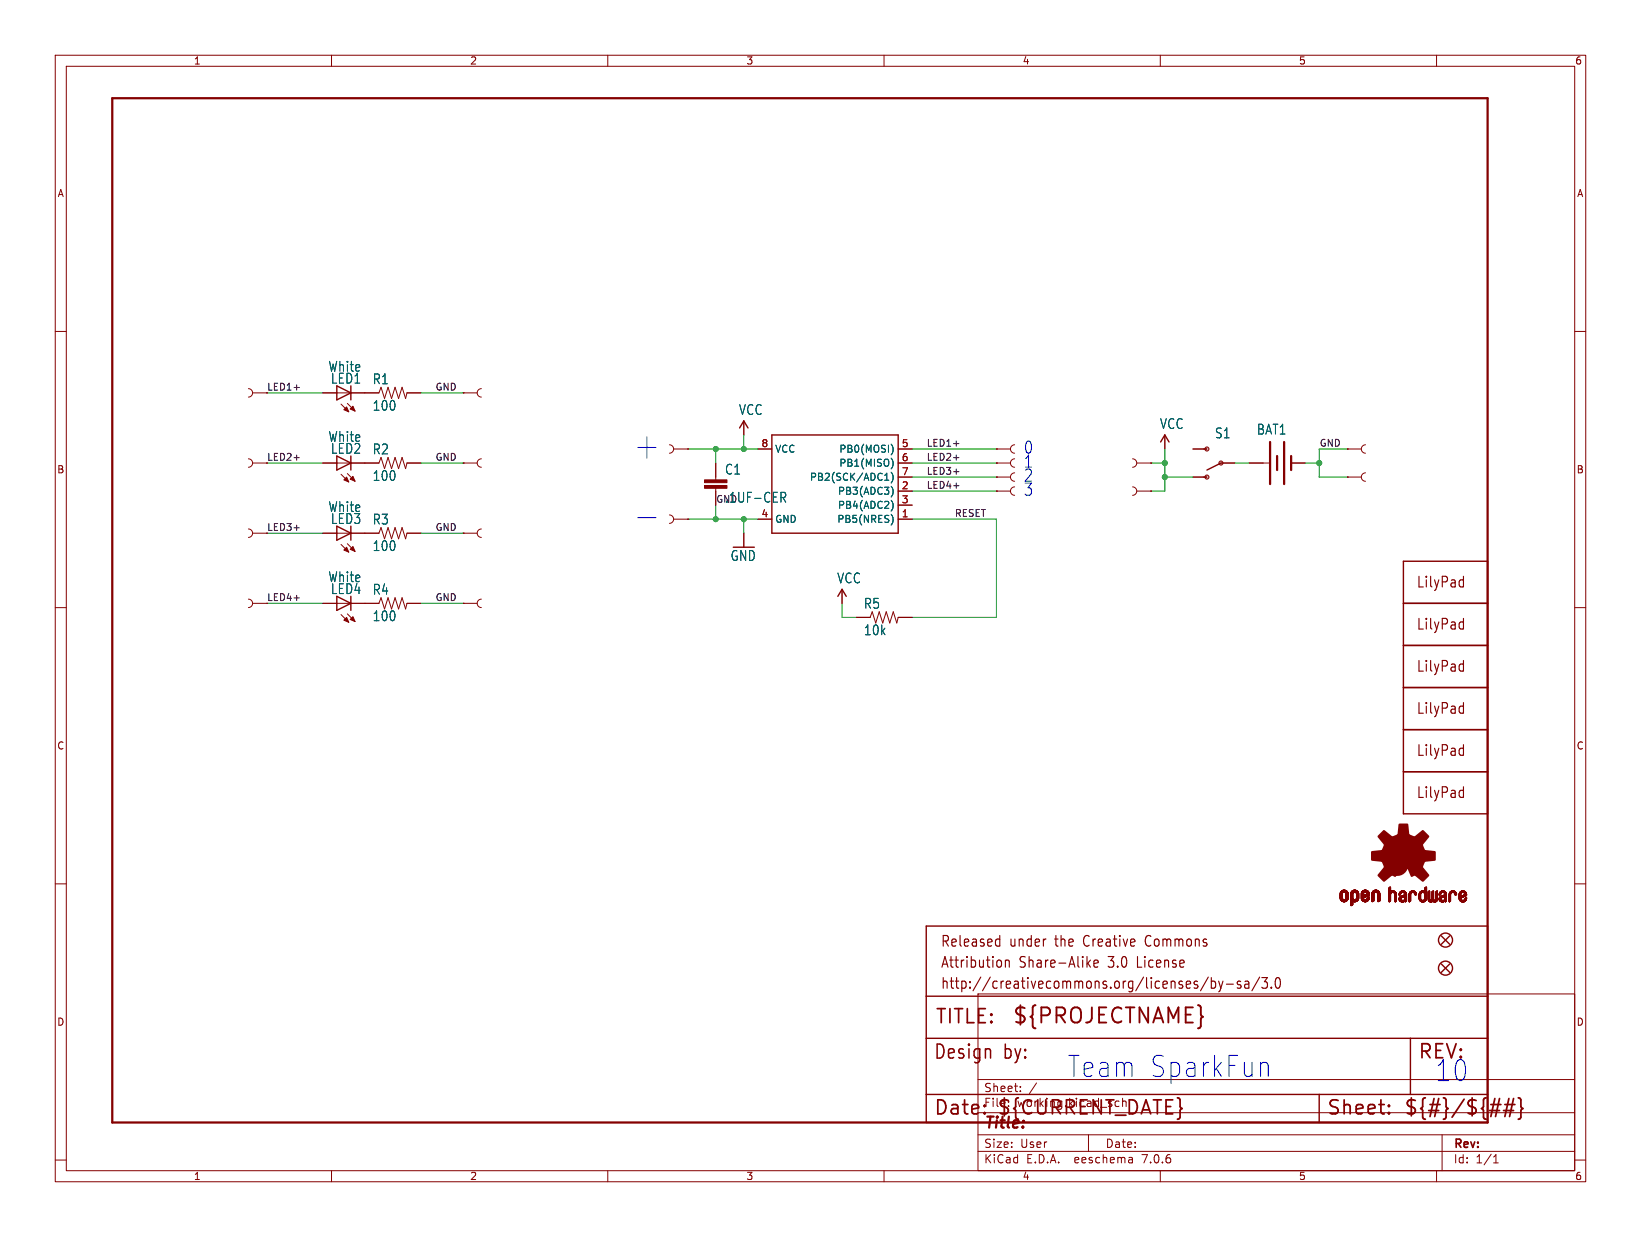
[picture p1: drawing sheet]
<svg xmlns="http://www.w3.org/2000/svg" width="297mm" height="224mm" viewBox="0 0 297 224" stroke-linecap="round" stroke-linejoin="round" font-family="sans-serif">
<defs><g id="words">
<text font-size="7.1" fill="#0000c2" x="114.3" y="83.6">+</text>
<g font-size="5.3" fill="#0000c2">
<text x="193" y="195.3">Team SparkFun</text>
<text x="259.6" y="196.1">10</text>
</g>
<text font-size="3.8" fill="#840000" x="183.1" y="185.7">${PROJECTNAME}</text>
<g font-size="3.5" fill="#840000">
<text x="169.2" y="185.7">TITLE:</text>
<text x="168.9" y="192.1">Design</text>
<text x="181.6" y="192.1">by:</text>
<text x="256.5" y="192.1">REV:</text>
<text x="168.9" y="202.2">Date:</text>
<text x="180.3" y="202.2">${CURRENT_DATE}</text>
<text x="240" y="202.2">Sheet:</text>
<text x="254" y="202.2">${#}/${##}</text>
</g>
<g font-size="3" fill="#0000c2">
<text x="185.2" y="82.3">0</text>
<text x="185.2" y="87.4">2</text>
<text x="185.2" y="84.8">1</text>
<text x="185.2" y="89.9">3</text>
</g>
<text font-size="2.8" fill="#840000" x="178" y="204.8">Title:</text>
<g font-size="2.7" fill="#840000">
<text x="256.3" y="106.6">LilyPad</text>
<text x="256.3" y="114.3">LilyPad</text>
<text x="256.3" y="121.9">LilyPad</text>
<text x="256.3" y="129.5">LilyPad</text>
<text x="256.3" y="137.1">LilyPad</text>
<text x="256.3" y="144.7">LilyPad</text>
<text x="170.2" y="171.7">Released</text>
<text x="182.7" y="171.7">under</text>
<text x="191.1" y="171.7">the</text>
<text x="196.5" y="171.7">Creative</text>
<text x="208" y="171.7">Commons</text>
<text x="170.2" y="175.5">Attribution</text>
<text x="170.2" y="179.3">http://creativecommons.org/licenses/by-sa/3.0</text>
<text x="184.5" y="175.5">Share-Alike</text>
<text x="200.8" y="175.5">3.0</text>
<text x="206.2" y="175.5">License</text>
</g>
<g font-size="2.5" fill="#006464">
<text x="59.3" y="67.5">White</text>
<text x="59.8" y="69.7">LED1</text>
<text x="67.4" y="69.8">R1</text>
<text x="67.4" y="74.6">100</text>
<text x="133.7" y="75.3">VCC</text>
<text x="209.9" y="77.9">VCC</text>
<text x="59.3" y="80.2">White</text>
<text x="59.8" y="82.4">LED2</text>
<text x="67.4" y="82.5">R2</text>
<text x="219.8" y="79.6">S1</text>
<text x="227.4" y="78.9">BAT1</text>
<text x="67.4" y="87.3">100</text>
<text x="131.1" y="86.1">C1</text>
<text x="59.3" y="92.9">White</text>
<text x="59.8" y="95.1">LED3</text>
<text x="67.4" y="95.2">R3</text>
<text x="131.1" y="91.2">.1UF-CER</text>
<text x="67.4" y="100">100</text>
<text x="132.1" y="101.7">GND</text>
<text x="59.3" y="105.6">White</text>
<text x="59.8" y="107.8">LED4</text>
<text x="67.4" y="107.9">R4</text>
<text x="151.4" y="105.8">VCC</text>
<text x="67.4" y="112.7">100</text>
<text x="156.3" y="110.4">R5</text>
<text x="156.3" y="115.2">10k</text>
</g>
<g font-size="2.1" fill="#840000">
<text x="178" y="197.9">Sheet:</text>
<text x="178" y="200.6">File:</text>
<text x="184.1" y="200.6">working.kicad_sch</text>
<text x="178" y="208">Size:</text>
<text x="184.7" y="208">User</text>
<text x="200" y="208">Date:</text>
<text x="263" y="208.2">Rev:</text>
<text x="178" y="210.8">KiCad</text>
<text x="185.7" y="210.8">E.D.A.</text>
<text x="194.6" y="210.8">eeschema</text>
<text x="207" y="210.8">7.0.6</text>
<text x="263" y="210.8">Id:</text>
<text x="267.1" y="210.8">1/1</text>
</g>
<g font-size="1.8" fill="#840000">
<text x="35" y="11.9">1</text>
<text x="85" y="11.9">2</text>
<text x="135" y="11.9">3</text>
<text x="185" y="11.9">4</text>
<text x="235" y="11.9">5</text>
<text x="285" y="11.9">6</text>
<text x="10.3" y="35.9">A</text>
<text x="285.3" y="35.9">A</text>
<text x="10.3" y="85.9">B</text>
<text x="285.3" y="85.9">B</text>
<text x="10.3" y="135.9">C</text>
<text x="285.3" y="135.9">C</text>
<text x="10.3" y="185.9">D</text>
<text x="285.3" y="185.9">D</text>
<text x="35" y="213.8">1</text>
<text x="85" y="213.8">2</text>
<text x="135" y="213.8">3</text>
<text x="185" y="213.8">4</text>
<text x="235" y="213.8">5</text>
<text x="285" y="213.8">6</text>
</g>
<g font-size="1.8" fill="#a90000">
<text x="137.7" y="81">8</text>
<text x="163.1" y="81">5</text>
<text x="163.1" y="83.6">6</text>
<text x="163.1" y="88.6">2</text>
<text x="163.1" y="86.1">7</text>
<text x="137.7" y="93.7">4</text>
<text x="163.1" y="93.7">1</text>
<text x="163.1" y="91.2">3</text>
</g>
<g font-size="1.8" fill="#006464">
<text x="140.2" y="82.1">VCC</text>
<text x="151.8" y="82.1">PB0(MOSI)</text>
<text x="146.5" y="87.2">PB2(SCK/ADC1)</text>
<text x="151.6" y="89.8">PB3(ADC3)</text>
<text x="151.8" y="84.7">PB1(MISO)</text>
<text x="140.2" y="94.8">GND</text>
<text x="151.4" y="94.8">PB5(NRES)</text>
<text x="151.6" y="92.3">PB4(ADC2)</text>
</g>
<g font-size="1.7" fill="#840000">
<text x="48.3" y="70.8">LED1+</text>
<text x="48.3" y="83.5">LED2+</text>
<text x="48.3" y="96.2">LED3+</text>
<text x="48.3" y="108.9">LED4+</text>
</g>
<g font-size="1.7" fill="#0f0f0f">
<text x="78.7" y="70.8">GND</text>
<text x="78.7" y="83.5">GND</text>
<text x="167.6" y="83.5">LED2+</text>
<text x="167.6" y="80.9">LED1+</text>
<text x="238.8" y="80.9">GND</text>
<text x="167.6" y="88.6">LED4+</text>
<text x="167.6" y="86">LED3+</text>
<text x="172.7" y="93.6">RESET</text>
<text x="78.7" y="96.2">GND</text>
<text x="78.7" y="108.9">GND</text>
</g>
<text font-size="1.7" fill="#006464" x="129.5" y="91.1">GND</text>
</g></defs>
<g fill="none" stroke="#840000" stroke-width=".18">
<path d="M10 10h277v203.9h-277zM12 12h273v199.9h-273zM60 10v2M110 10v2M160 10v2M210 10v2M260 10v2M10 60h2M285 60h2M45 70.4a.76 .76 0 0 1 .7 .7 .76 .76 0 0 1-.7 .8M45.7 71.1h2.6M58.4 71.1h10.2l.4-1 .6 2 .6-2 .7 2 .6-2 .6 2 .7-2 .6 2 .3-1h2.5"/>
<path d="M61.7 73.2l1.4 1.3M62.9 73l1.4 1.4M83.8 71.1h.1M83.8 71.1h2.6M87.1 70.4a.76 .76 0 0 0-.7 .7 .76 .76 0 0 0 .7 .8M134.6 76.2v2.5M210.8 78.7v2.6M45 95.8a.76 .76 0 0 1 .7 .7 .76 .76 0 0 1-.7 .8M45 83.1a.76 .76 0 0 1 .7 .7 .76 .76 0 0 1-.7 .8M45.7 83.8h2.6M45.7 96.5h2.6M58.4 83.8h10.2l.4-1 .6 2 .6-2 .7 2 .6-2 .6 2 .7-2 .6 2 .3-1h2.5"/>
<path d="M58.4 96.5h10.2l.4-1 .6 2 .6-2 .7 2 .6-2 .6 2 .7-2 .6 2 .3-1h2.5M61.7 98.6l1.4 1.3M61.7 85.9l1.4 1.3M62.9 98.4l1.4 1.4M62.9 85.7l1.4 1.4M83.8 83.8h.1M83.8 96.5h.1M83.8 83.8h2.6M83.8 96.5h2.6M87.1 83.1a.76 .76 0 0 0-.7 .7 .76 .76 0 0 0 .7 .8M87.1 95.8a.76 .76 0 0 0-.7 .7 .76 .76 0 0 0 .7 .8M121.2 80.5a.76 .76 0 0 1 .7 .8 .76 .76 0 0 1-.7 .7"/>
<path d="M121.2 93.2a.76 .76 0 0 1 .7 .8 .76 .76 0 0 1-.7 .7M121.9 81.3h2.6M121.9 94h2.6M124.5 81.3h.1M124.5 94h.1M129.5 83.8v3.1M129.5 88.4v3M134.6 96.5v2.6M137.2 81.3h2.5M137.2 94h2.5M162.6 81.3h2.5M162.6 86.4h2.5"/>
<path d="M162.6 83.8h2.5M162.6 88.9h2.5M162.6 94h2.5M162.6 91.4h2.5M180.3 83.8h.1M180.3 81.3h.1M180.3 86.4h.1M180.3 88.9h.1M180.3 81.3h2.6M180.3 86.4h2.6M180.3 83.8h2.6M180.3 88.9h2.6"/>
<path d="M183.6 83.1a.76 .76 0 0 0-.7 .7 .76 .76 0 0 0 .7 .8M183.6 80.5a.76 .76 0 0 0-.7 .8 .76 .76 0 0 0 .7 .7M183.6 85.6a.76 .76 0 0 0-.7 .8 .76 .76 0 0 0 .7 .7M183.6 88.1a.76 .76 0 0 0-.7 .8 .76 .76 0 0 0 .7 .8M205 83.1a.76 .76 0 0 1 .7 .7 .76 .76 0 0 1-.7 .8M205 88.1a.76 .76 0 0 1 .7 .8 .76 .76 0 0 1-.7 .8M205.7 83.8h2.6M205.7 88.9h2.6M208.3 83.8h.1M208.3 88.9h.1M215.9 81.3h2.5M215.9 86.4h2.5"/>
<path d="M221 83.8h2.5M226.1 83.8h3.5M233.7 83.8h2.5M243.8 86.4h.1M243.8 81.3h.1M243.8 81.3h2.6M243.8 86.4h2.6M247.1 85.6a.76 .76 0 0 0-.7 .8 .76 .76 0 0 0 .7 .7M247.1 80.5a.76 .76 0 0 0-.7 .8 .76 .76 0 0 0 .7 .7M10 110h2M45 108.5a.76 .76 0 0 1 .7 .7 .76 .76 0 0 1-.7 .8M45.7 109.2h2.6"/>
<path d="M58.4 109.2h10.2l.4-1 .6 2 .6-2 .7 2 .6-2 .6 2 .7-2 .6 2 .3-1h2.5M61.7 111.3l1.4 1.3M62.9 111.1l1.4 1.4M83.8 109.2h.1M83.8 109.2h2.6M87.1 108.5a.76 .76 0 0 0-.7 .7 .76 .76 0 0 0 .7 .8M152.4 106.7v2.5M154.9 111.8h2.6l.4-1.1 .6 2.1 .6-2.1 .7 2.1 .6-2.1 .6 2.1 .7-2.1 .6 2.1 .3-1h2.5M285 110h2M10 160h2M285 160h2M177 179.9h108v32h-108z"/>
<path d="M177 195.4h108M184.7 197.5v.1M184.7 196.7v.1M187.6 196l-1.3 2M10 210h2M60 211.9v2M110 211.9v2M160 211.9v2M177 208.4h108M177 205.4h108M177 201.4h108M197 205.4v3"/>
<path d="M204.9 209.6l.1 .9M205 210.4l-.2 .1M205 209.9h-.2M210 211.9v2M260 211.9v2M261 205.4v6.5M270.3 210.5h.9M270.3 209.4l.4-.4v1.5M285 210h2"/>
</g>
<g fill="none" stroke="#840000" stroke-width=".25">
<path d="M61 69.9l2.5 1.2-2.5 1.3zM63.5 69.9v2.5M133.9 77.5l.7-1.3 .8 1.3M139.7 78.7h22.9v17.8h-22.9zM61 82.6l2.5 1.2-2.5 1.3zM61 95.3l2.5 1.2-2.5 1.3zM63.5 82.6v2.5M63.5 95.3v2.5M210.1 80l.7-1.3 .8 1.3M221 83.8l-2.6 1.3M61 108l2.5 1.2-2.5 1.3zM63.5 108v2.5"/>
<path d="M151.6 108l.8-1.3 .8 1.3M254 109.2h15.2M254 101.6h15.2v45.7h-15.2zM254 116.8h15.2M254 124.5h15.2M254 139.7h15.2M254 132.1h15.2M167.6 167.6h101.6v35.6h-101.6zM260.9 174.5l1.5 1.5M260.9 169.4l1.5 1.5M262.4 174.5l-1.5 1.5M262.4 169.4l-1.5 1.5"/>
<path d="M167.6 198.1h101.6M167.6 180.3h101.6M167.6 188h101.6M238.8 198.1v5.1M255.3 188v10.1"/>
<circle cx="261.6" cy="170.2" r="1.27"/>
<circle cx="261.6" cy="175.3" r="1.27"/>
</g>
<g fill="none" stroke="#840000" stroke-width=".2">
<circle cx="218.4" cy="86.4" r=".36"/>
<circle cx="218.4" cy="81.3" r=".36"/>
<circle cx="221" cy="83.8" r=".36"/>
</g>
<g fill="#840000" stroke="#840000" stroke-width=".18">
<path d="M62.2 74.2l.5-.5 .4 .8z"/>
<path d="M63.4 74l.5-.5 .4 .9z"/>
<path d="M62.7 111.8l.4 .8-.9-.3z"/>
<path d="M63.4 112.1l.5-.5 .4 .9z"/>
<path d="M242.5 162.6h.4z"/>
<path d="M242.5 162.5l.4 .1z"/>
<path d="M242.5 162.5h.4z"/>
<path d="M242.5 162.4l.4 .1z"/>
<path d="M242.5 162.4h.4z"/>
<path d="M242.5 162.3l.4 .1z"/>
<path d="M242.5 162.3h.4z"/>
<path d="M242.5 162.2l.4 .1z"/>
<path d="M242.5 162.2h.4z"/>
<path d="M242.5 162.1l.4 .1z"/>
<path d="M242.5 162.1h.4z"/>
<path d="M242.5 162l.4 .1z"/>
<path d="M242.5 162h.4z"/>
<path d="M242.5 161.9l.4 .1z"/>
<path d="M242.5 161.9h.4z"/>
<path d="M242.5 161.8l.4 .1z"/>
<path d="M242.5 161.8h.4z"/>
<path d="M242.6 162.6h.4z"/>
<path d="M242.6 162.6h.3z"/>
<path d="M242.6 161.8h.3z"/>
<path d="M242.6 161.7l.3 .1z"/>
<path d="M242.6 161.7h.4z"/>
<path d="M242.6 162.7h.4z"/>
<path d="M242.6 162.6l.4 .1z"/>
<path d="M242.6 161.6l.4 .1z"/>
<path d="M242.6 162.8h.5z"/>
<path d="M242.6 162.8h.4z"/>
<path d="M242.6 162.7l.4 .1z"/>
<path d="M242.6 161.6h.4z"/>
<path d="M242.6 161.6h.5z"/>
<path d="M242.6 161.5l.5 .1z"/>
<path d="M242.6 162.8l.6 .1z"/>
<path d="M242.6 161.5h.5z"/>
<path d="M242.6 161.5h.6z"/>
<path d="M242.6 162.9h1.3z"/>
<path d="M242.6 162.9h.6z"/>
<path d="M242.6 161.5h1.3z"/>
<path d="M242.7 162.9h1.2z"/>
<path d="M242.7 161.5h1.2z"/>
<path d="M242.7 161.4l1.2 .1z"/>
<path d="M242.7 162.9l1.2 .1z"/>
<path d="M242.7 161.4h1.2z"/>
<path d="M242.7 163h1.2z"/>
<path d="M242.7 161.4h1.1z"/>
<path d="M242.7 163h1.1z"/>
<path d="M242.7 161.3l1.1 .1z"/>
<path d="M242.8 163l1 .1z"/>
<path d="M242.8 161.3h1z"/>
<path d="M242.8 163.1h1z"/>
<path d="M242.8 163.1h.9z"/>
<path d="M242.8 161.3h.9z"/>
<path d="M242.9 161.2l.8 .1z"/>
<path d="M242.9 163.1h.8z"/>
<path d="M242.9 161.2h.8z"/>
<path d="M242.9 163.1l.8 .1z"/>
<path d="M242.9 163.2h.7z"/>
<path d="M242.9 161.2h.7z"/>
<path d="M243 163.2h.6z"/>
<path d="M243 161.2h.6z"/>
<path d="M243 163.2h.5z"/>
<path d="M243 161.2h.5z"/>
<path d="M243.1 163.2h.4z"/>
<path d="M243.1 161.1l.4 .1z"/>
<path d="M243.1 163.2h.3z"/>
<path d="M243.1 161.1h.3z"/>
<path d="M243.1 163.2l.3 .1z"/>
<path d="M243.2 163.3h.2z"/>
<path d="M243.2 161.1h.2z"/>
<path d="M243.3 161.5h.6z"/>
<path d="M243.4 162.9h.5z"/>
<path d="M243.4 161.5h.5z"/>
<path d="M243.4 162.8l.5 .1z"/>
<path d="M243.4 162.8h.5z"/>
<path d="M243.4 161.5l.5 .1z"/>
<path d="M243.4 161.6h.5z"/>
<path d="M243.5 162.8h.5z"/>
<path d="M243.5 161.6h.4z"/>
<path d="M243.5 161.6h.5z"/>
<path d="M243.5 162.7l.5 .1z"/>
<path d="M243.5 162.7h.5z"/>
<path d="M243.5 161.6l.5 .1z"/>
<path d="M243.5 161.7h.5z"/>
<path d="M243.6 162.7h.4z"/>
<path d="M243.6 161.7h.4z"/>
<path d="M243.6 162.6l.4 .1z"/>
<path d="M243.6 162.6h.4z"/>
<path d="M243.6 161.8h.4z"/>
<path d="M243.6 161.7l.4 .1z"/>
<path d="M243.6 162.5l.4 .1z"/>
<path d="M243.6 162.5h.4z"/>
<path d="M243.6 162.4l.4 .1z"/>
<path d="M243.6 162.4h.4z"/>
<path d="M243.6 162.3l.4 .1z"/>
<path d="M243.6 162.3h.4z"/>
<path d="M243.6 162.2l.4 .1z"/>
<path d="M243.6 162.2h.4z"/>
<path d="M243.6 162.1l.4 .1z"/>
<path d="M243.6 162.1h.4z"/>
<path d="M243.6 162l.4 .1z"/>
<path d="M243.6 162h.4z"/>
<path d="M243.6 161.9l.4 .1z"/>
<path d="M243.6 161.9h.4z"/>
<path d="M243.6 161.8l.4 .1z"/>
<path d="M244.5 163.9h.2z"/>
<path d="M244.5 163.9h.3z"/>
<path d="M244.5 163.8l.3 .1z"/>
<path d="M244.5 163.8h.3z"/>
<path d="M244.5 163.7l.3 .1z"/>
<path d="M244.5 163.7h.3z"/>
<path d="M244.5 163.6l.3 .1z"/>
<path d="M244.5 163.6h.3z"/>
<path d="M244.5 163.5l.3 .1z"/>
<path d="M244.5 163.5h.3z"/>
<path d="M244.5 163.4l.3 .1z"/>
<path d="M244.5 163.4h.3z"/>
<path d="M244.5 163.3l.3 .1z"/>
<path d="M244.5 163.3h.3z"/>
<path d="M244.5 163.2l.3 .1z"/>
<path d="M244.5 163.2h.3z"/>
<path d="M244.5 163.2h.4z"/>
<path d="M244.5 163.2h1z"/>
<path d="M244.5 163.2h1.1z"/>
<path d="M244.5 163.1l1.1 .1z"/>
<path d="M244.5 163.1h1.1z"/>
<path d="M244.5 163.1h1.2z"/>
<path d="M244.5 163l1.2 .1z"/>
<path d="M244.5 163h1.2z"/>
<path d="M244.5 163h1.3z"/>
<path d="M244.5 162.9l1.3 .1z"/>
<path d="M244.5 162.9h1.3z"/>
<path d="M244.5 162.9h.6z"/>
<path d="M244.5 162.8l.6 .1z"/>
<path d="M244.5 162.8h.6z"/>
<path d="M244.5 162.8h.5z"/>
<path d="M244.5 162.8h.4z"/>
<path d="M244.5 162.7l.4 .1z"/>
<path d="M244.5 162.7h.4z"/>
<path d="M244.5 162.6l.4 .1z"/>
<path d="M244.5 162.6h.3z"/>
<path d="M244.5 162.5l.3 .1z"/>
<path d="M244.5 162.5h.3z"/>
<path d="M244.5 162.4l.3 .1z"/>
<path d="M244.5 162.4h.3z"/>
<path d="M244.5 162.3l.3 .1z"/>
<path d="M244.5 162.3h.3z"/>
<path d="M244.5 162.2l.3 .1z"/>
<path d="M244.5 162.2h.3z"/>
<path d="M244.5 162.1l.3 .1z"/>
<path d="M244.5 162.1h.3z"/>
<path d="M244.5 162l.3 .1z"/>
<path d="M244.5 162h.3z"/>
<path d="M244.5 161.9l.3 .1z"/>
<path d="M244.5 161.9h.3z"/>
<path d="M244.5 161.8l.3 .1z"/>
<path d="M244.5 161.8h.3z"/>
<path d="M244.5 161.7l.3 .1z"/>
<path d="M244.5 161.7h.4z"/>
<path d="M244.5 163.9h.1z"/>
<path d="M244.5 161.6l.4 .1z"/>
<path d="M244.5 163.9l.1 .1z"/>
<path d="M244.5 161.6h.4z"/>
<path d="M244.5 161.6h.5z"/>
<path d="M244.5 161.5l.5 .1z"/>
<path d="M244.5 161.5h.6z"/>
<path d="M244.5 161.5h1.3z"/>
<path d="M244.6 161.5h1.2z"/>
<path d="M244.6 161.4l1.2 .1z"/>
<path d="M244.6 161.4h1.2z"/>
<path d="M244.6 161.4h1.1z"/>
<path d="M244.6 161.3l1.1 .1z"/>
<path d="M244.7 161.3h1z"/>
<path d="M244.7 161.3h.9z"/>
<path d="M244.8 161.3h.8z"/>
<path d="M244.8 161.2l.8 .1z"/>
<path d="M244.8 161.2h.8z"/>
<path d="M244.8 161.2h.7z"/>
<path d="M244.9 161.2h.6z"/>
<path d="M244.9 163.2h.5z"/>
<path d="M244.9 161.2h.5z"/>
<path d="M245 163.2h.4z"/>
<path d="M245 161.2h.4z"/>
<path d="M245 161.1l.4 .1z"/>
<path d="M245 161.1h.3z"/>
<path d="M245.1 163.2l.2 .1z"/>
<path d="M245.1 161.1h.2z"/>
<path d="M245.1 163.3h.2z"/>
<path d="M245.2 161.5h.6z"/>
<path d="M245.3 162.9h.5z"/>
<path d="M245.3 162.8l.6 .1z"/>
<path d="M245.3 161.5h.6z"/>
<path d="M245.3 162.8h.6z"/>
<path d="M245.3 161.5l.6 .1z"/>
<path d="M245.3 161.6h.6z"/>
<path d="M245.4 162.8h.5z"/>
<path d="M245.4 161.6h.5z"/>
<path d="M245.4 162.7l.5 .1z"/>
<path d="M245.4 162.7h.5z"/>
<path d="M245.4 161.6l.5 .1z"/>
<path d="M245.5 162.7h.4z"/>
<path d="M245.5 161.7h.4z"/>
<path d="M245.5 162.6l.4 .1z"/>
<path d="M245.5 162.6h.4z"/>
<path d="M245.5 161.7l.4 .1z"/>
<path d="M245.5 161.8h.4z"/>
<path d="M245.5 162.5l.4 .1z"/>
<path d="M245.5 162.5h.4z"/>
<path d="M245.5 162.4l.4 .1z"/>
<path d="M245.5 162.4h.4z"/>
<path d="M245.5 162.3l.4 .1z"/>
<path d="M245.5 162.3h.4z"/>
<path d="M245.5 162.2l.4 .1z"/>
<path d="M245.5 162.2h.4z"/>
<path d="M245.5 162.1l.4 .1z"/>
<path d="M245.5 162.1h.4z"/>
<path d="M245.5 162l.4 .1z"/>
<path d="M245.5 162h.4z"/>
<path d="M245.5 161.9l.4 .1z"/>
<path d="M245.5 161.9h.4z"/>
<path d="M245.5 161.8l.4 .1z"/>
<path d="M246.4 162.7h.4z"/>
<path d="M246.4 162.6l.4 .1z"/>
<path d="M246.4 162.6h.4z"/>
<path d="M246.4 162.5l.4 .1z"/>
<path d="M246.4 162.5h.4z"/>
<path d="M246.4 162.5h.5z"/>
<path d="M246.4 162.4l.6 .1z"/>
<path d="M246.4 162.4h.6z"/>
<path d="M246.4 162.4h.7z"/>
<path d="M246.4 162.3l.8 .1z"/>
<path d="M246.4 162.3h.8z"/>
<path d="M246.4 162.3h.9z"/>
<path d="M246.4 162.3h1z"/>
<path d="M246.4 162.2l1 .1z"/>
<path d="M246.4 162.2h1z"/>
<path d="M246.4 162.2h1.1z"/>
<path d="M246.4 162.2h1.2z"/>
<path d="M246.4 162.1l1.2 .1z"/>
<path d="M246.4 162.1h1.2z"/>
<path d="M246.4 162.1h1.3z"/>
<path d="M246.4 162.1h1.4z"/>
<path d="M246.4 162.1h.4z"/>
<path d="M246.4 162l.4 .1z"/>
<path d="M246.4 162h.3z"/>
<path d="M246.4 161.9l.3 .1z"/>
<path d="M246.4 161.9h.3z"/>
<path d="M246.4 161.8l.3 .1z"/>
<path d="M246.4 161.8h.4z"/>
<path d="M246.4 161.7l.4 .1z"/>
<path d="M246.4 161.7h.4z"/>
<path d="M246.4 162.8h.5z"/>
<path d="M246.4 162.7l.4 .1z"/>
<path d="M246.4 161.6l.4 .1z"/>
<path d="M246.4 161.6h.4z"/>
<path d="M246.4 161.6h.5z"/>
<path d="M246.4 162.8h.6z"/>
<path d="M246.4 162.8l.6 .1z"/>
<path d="M246.4 161.5l.6 .1z"/>
<path d="M246.4 161.5h.6z"/>
<path d="M246.4 162.9h1.3z"/>
<path d="M246.4 162.9h.6z"/>
<path d="M246.5 162.9h1.2z"/>
<path d="M246.5 161.5h1.2z"/>
<path d="M246.5 161.4l1.2 .1z"/>
<path d="M246.5 161.4h1.2z"/>
<path d="M246.5 162.9l1.2 .1z"/>
<path d="M246.5 163h1.2z"/>
<path d="M246.5 163h1.1z"/>
<path d="M246.6 163h1z"/>
<path d="M246.6 161.4h1z"/>
<path d="M246.6 161.3l1 .1z"/>
<path d="M246.6 163l1 .1z"/>
<path d="M246.6 161.3h1z"/>
<path d="M246.6 163.1h1z"/>
<path d="M246.6 163.1h.9z"/>
<path d="M246.7 161.3h.9z"/>
<path d="M246.7 163.1h.8z"/>
<path d="M246.7 161.3h.8z"/>
<path d="M246.7 161.2l.8 .1z"/>
<path d="M246.7 163.1l.8 .1z"/>
<path d="M246.7 161.2h.8z"/>
<path d="M246.7 163.2h.8z"/>
<path d="M246.7 161.2h.7z"/>
<path d="M246.8 163.2h.6z"/>
<path d="M246.8 161.2h.6z"/>
<path d="M246.8 162.1h1z"/>
<path d="M246.9 162l.9 .1z"/>
<path d="M246.9 161.2h.4z"/>
<path d="M246.9 163.2h.4z"/>
<path d="M246.9 162h.9z"/>
<path d="M246.9 161.1l.4 .1z"/>
<path d="M246.9 163.2h.3z"/>
<path d="M247 163.2l.2 .1z"/>
<path d="M247 162h.8z"/>
<path d="M247 161.1h.2z"/>
<path d="M247 163.3h.2z"/>
<path d="M247.1 162h.7z"/>
<path d="M247.1 161.9l.7 .1z"/>
<path d="M247.2 161.9h.6z"/>
<path d="M247.2 161.5h.5z"/>
<path d="M247.2 162.9h.5z"/>
<path d="M247.2 161.5h.6z"/>
<path d="M247.2 162.8l.5 .1z"/>
<path d="M247.2 162.8h.5z"/>
<path d="M247.2 161.5l.6 .1z"/>
<path d="M247.2 161.6h.6z"/>
<path d="M247.3 162.8h.5z"/>
<path d="M247.3 161.9h.5z"/>
<path d="M247.3 161.6h.5z"/>
<path d="M247.3 161.6l.5 .1z"/>
<path d="M247.4 162.7l.4 .1z"/>
<path d="M247.4 161.7h.4z"/>
<path d="M247.4 162.7h.4z"/>
<path d="M247.4 161.8l.4 .1z"/>
<path d="M247.4 161.8h.4z"/>
<path d="M247.4 161.7l.4 .1z"/>
<path d="M247.4 162.6l.4 .1z"/>
<path d="M247.4 162.6h.4z"/>
<path d="M247.5 162.6h.3z"/>
<path d="M247.5 162.5l.3 .1z"/>
<path d="M247.5 162.5h.3z"/>
<path d="M247.5 162.4l.3 .1z"/>
<path d="M247.5 162.4h.3z"/>
<path d="M247.6 162.4h.2z"/>
<path d="M247.7 162.4h.1z"/>
<path d="M248.3 163.2h.2z"/>
<path d="M248.3 163.2h.3z"/>
<path d="M248.3 163.1l.3 .1z"/>
<path d="M248.3 163.1h.3z"/>
<path d="M248.3 163.1h.4z"/>
<path d="M248.3 163l.4 .1z"/>
<path d="M248.3 163h.4z"/>
<path d="M248.3 162.9l.4 .1z"/>
<path d="M248.3 162.9h.4z"/>
<path d="M248.3 162.8l.4 .1z"/>
<path d="M248.3 162.8h.4z"/>
<path d="M248.3 162.7l.4 .1z"/>
<path d="M248.3 162.7h.4z"/>
<path d="M248.3 162.6l.4 .1z"/>
<path d="M248.3 162.6h.4z"/>
<path d="M248.3 162.5l.4 .1z"/>
<path d="M248.3 162.5h.4z"/>
<path d="M248.3 162.4l.4 .1z"/>
<path d="M248.3 162.4h.4z"/>
<path d="M248.3 162.3l.4 .1z"/>
<path d="M248.3 162.3h.4z"/>
<path d="M248.3 162.2l.4 .1z"/>
<path d="M248.3 162.2h.4z"/>
<path d="M248.3 162.1l.4 .1z"/>
<path d="M248.3 162.1h.4z"/>
<path d="M248.3 162l.4 .1z"/>
<path d="M248.3 162h.4z"/>
<path d="M248.3 161.9l.4 .1z"/>
<path d="M248.3 161.9h.4z"/>
<path d="M248.3 161.8l.4 .1z"/>
<path d="M248.3 161.8h.4z"/>
<path d="M248.3 161.7l.4 .1z"/>
<path d="M248.3 161.7h.4z"/>
<path d="M248.3 163.2h.1z"/>
<path d="M248.3 161.6l.4 .1z"/>
<path d="M248.3 161.6h.4z"/>
<path d="M248.3 161.6h.5z"/>
<path d="M248.3 161.6h.6z"/>
<path d="M248.3 161.5l.6 .1z"/>
<path d="M248.3 161.5h.6z"/>
<path d="M248.4 161.5h.6z"/>
<path d="M248.4 161.5h1.3z"/>
<path d="M248.4 161.5h1.2z"/>
<path d="M248.4 161.4l1.2 .1z"/>
<path d="M248.4 161.4h1.2z"/>
<path d="M248.5 161.4h1.1z"/>
<path d="M248.5 161.3l1 .1z"/>
<path d="M248.5 161.3h1z"/>
<path d="M248.6 161.3h.8z"/>
<path d="M248.6 161.2l.8 .1z"/>
<path d="M248.6 161.2h.8z"/>
<path d="M248.7 161.2h.6z"/>
<path d="M248.8 161.2h.4z"/>
<path d="M248.8 161.1l.4 .1z"/>
<path d="M248.9 161.1h.3z"/>
<path d="M248.9 161.1h.2z"/>
<path d="M249.1 161.5h.6z"/>
<path d="M249.2 161.5l.5 .1z"/>
<path d="M249.2 161.6h.5z"/>
<path d="M249.3 161.6h.4z"/>
<path d="M249.3 161.6l.4 .1z"/>
<path d="M249.3 161.7h.4z"/>
<path d="M249.3 161.7l.4 .1z"/>
<path d="M249.3 163.2h.3z"/>
<path d="M249.3 163.1l.4 .1z"/>
<path d="M249.3 163.1h.4z"/>
<path d="M249.3 163.1h.5z"/>
<path d="M249.3 163l.5 .1z"/>
<path d="M249.3 163h.5z"/>
<path d="M249.3 162.9l.5 .1z"/>
<path d="M249.3 162.9h.5z"/>
<path d="M249.3 162.8l.5 .1z"/>
<path d="M249.3 162.8h.5z"/>
<path d="M249.3 162.7l.5 .1z"/>
<path d="M249.3 162.7h.5z"/>
<path d="M249.3 162.6l.5 .1z"/>
<path d="M249.3 162.6h.5z"/>
<path d="M249.3 162.5l.5 .1z"/>
<path d="M249.3 162.5h.5z"/>
<path d="M249.3 162.4l.5 .1z"/>
<path d="M249.3 162.4h.5z"/>
<path d="M249.3 162.3l.5 .1z"/>
<path d="M249.3 162.3h.5z"/>
<path d="M249.3 162.2l.5 .1z"/>
<path d="M249.3 162.2h.5z"/>
<path d="M249.3 162.1l.5 .1z"/>
<path d="M249.3 162.1h.5z"/>
<path d="M249.3 162l.5 .1z"/>
<path d="M249.3 162h.5z"/>
<path d="M249.3 161.9l.5 .1z"/>
<path d="M249.3 161.9h.5z"/>
<path d="M249.3 161.8l.5 .1z"/>
<path d="M249.3 161.8h.5z"/>
<path d="M249.3 161.8h.4z"/>
<path d="M249.4 163.2h.2z"/>
<path d="M249.4 163.2h.1z"/>
<path d="M251.4 163.2h.1z"/>
<path d="M251.4 163.2h.2z"/>
<path d="M251.4 160.8h.3z"/>
<path d="M251.4 163.2h.3z"/>
<path d="M251.4 163.1l.3 .1z"/>
<path d="M251.4 163.1h.3z"/>
<path d="M251.4 163l.3 .1z"/>
<path d="M251.4 163h.3z"/>
<path d="M251.4 162.9l.3 .1z"/>
<path d="M251.4 162.9h.3z"/>
<path d="M251.4 162.8l.3 .1z"/>
<path d="M251.4 162.8h.3z"/>
<path d="M251.4 162.7l.3 .1z"/>
<path d="M251.4 162.7h.3z"/>
<path d="M251.4 162.6l.3 .1z"/>
<path d="M251.4 162.6h.3z"/>
<path d="M251.4 162.5l.3 .1z"/>
<path d="M251.4 162.5h.3z"/>
<path d="M251.4 162.4l.3 .1z"/>
<path d="M251.4 162.4h.3z"/>
<path d="M251.4 162.3l.3 .1z"/>
<path d="M251.4 162.3h.3z"/>
<path d="M251.4 162.2l.3 .1z"/>
<path d="M251.4 162.2h.3z"/>
<path d="M251.4 162.1l.3 .1z"/>
<path d="M251.4 162.1h.3z"/>
<path d="M251.4 162l.3 .1z"/>
<path d="M251.4 162h.3z"/>
<path d="M251.4 161.9l.3 .1z"/>
<path d="M251.4 161.9h.3z"/>
<path d="M251.4 161.8l.3 .1z"/>
<path d="M251.4 161.8h.3z"/>
<path d="M251.4 161.7l.3 .1z"/>
<path d="M251.4 161.7h.3z"/>
<path d="M251.4 161.7h.4z"/>
<path d="M251.4 161.6l.4 .1z"/>
<path d="M251.4 161.6h.4z"/>
<path d="M251.4 161.6h.5z"/>
<path d="M251.4 161.6h.6z"/>
<path d="M251.4 161.5l.6 .1z"/>
<path d="M251.4 161.5h1.2z"/>
<path d="M251.4 161.4l1.2 .1z"/>
<path d="M251.4 161.4h1.1z"/>
<path d="M251.4 161.4h1z"/>
<path d="M251.4 161.3l1 .1z"/>
<path d="M251.4 161.3h1z"/>
<path d="M251.4 161.3h.3z"/>
<path d="M251.4 161.2l.3 .1z"/>
<path d="M251.4 161.2h.3z"/>
<path d="M251.4 161.1l.3 .1z"/>
<path d="M251.4 161.1h.3z"/>
<path d="M251.4 161l.3 .1z"/>
<path d="M251.4 161h.3z"/>
<path d="M251.4 160.9l.3 .1z"/>
<path d="M251.4 160.9h.3z"/>
<path d="M251.4 160.8l.3 .1z"/>
<path d="M251.4 160.7l.3 .1z"/>
<path d="M251.4 160.7h.3z"/>
<path d="M251.5 160.6l.2 .1z"/>
<path d="M251.5 160.6h.2z"/>
<path d="M251.8 161.3h.6z"/>
<path d="M251.8 161.3h.5z"/>
<path d="M251.9 161.3h.4z"/>
<path d="M252.1 161.5l.5 .1z"/>
<path d="M252.2 161.6h.4z"/>
<path d="M252.3 161.6h.4z"/>
<path d="M252.3 161.6l.4 .1z"/>
<path d="M252.3 161.7h.4z"/>
<path d="M252.4 161.7h.3z"/>
<path d="M252.4 161.7l.3 .1z"/>
<path d="M252.4 161.8h.3z"/>
<path d="M252.5 161.8h.2z"/>
<path d="M252.5 161.9h.2z"/>
<path d="M252.5 161.8l.2 .1z"/>
<path d="M252.5 163.2l.1 .1z"/>
<path d="M252.5 163.2h.1z"/>
<path d="M252.5 163.2h.2z"/>
<path d="M252.5 163.1l.2 .1z"/>
<path d="M252.5 163.1h.2z"/>
<path d="M252.5 163l.2 .1z"/>
<path d="M252.5 163h.2z"/>
<path d="M252.5 162.9l.2 .1z"/>
<path d="M252.5 162.9h.2z"/>
<path d="M252.5 162.8l.2 .1z"/>
<path d="M252.5 162.8h.2z"/>
<path d="M252.5 162.7l.2 .1z"/>
<path d="M252.5 162.7h.2z"/>
<path d="M252.5 162.6l.2 .1z"/>
<path d="M252.5 162.6h.2z"/>
<path d="M252.5 162.5l.2 .1z"/>
<path d="M252.5 162.5h.2z"/>
<path d="M252.5 162.4l.2 .1z"/>
<path d="M252.5 162.4h.2z"/>
<path d="M252.5 162.3l.2 .1z"/>
<path d="M252.5 162.3h.2z"/>
<path d="M252.5 162.2l.2 .1z"/>
<path d="M252.5 162.2h.2z"/>
<path d="M252.5 162.1l.2 .1z"/>
<path d="M252.5 162.1h.2z"/>
<path d="M252.5 162l.2 .1z"/>
<path d="M252.5 162h.2z"/>
<path d="M252.5 161.9l.2 .1z"/>
<path d="M253.2 162.8h.3z"/>
<path d="M253.2 162.7l.3 .1z"/>
<path d="M253.2 162.7h.3z"/>
<path d="M253.2 162h.2z"/>
<path d="M253.2 162h.3z"/>
<path d="M253.2 161.9l.3 .1z"/>
<path d="M253.2 161.9h.3z"/>
<path d="M253.2 162.9h.4z"/>
<path d="M253.2 162.9h.3z"/>
<path d="M253.2 162.8l.3 .1z"/>
<path d="M253.2 162.6l.3 .1z"/>
<path d="M253.2 162.6h.3z"/>
<path d="M253.2 162.6h.4z"/>
<path d="M253.2 162h.1z"/>
<path d="M253.2 161.8l.3 .1z"/>
<path d="M253.2 161.8h.3z"/>
<path d="M253.2 162.5l.4 .1z"/>
<path d="M253.2 161.7l.3 .1z"/>
<path d="M253.2 163h.5z"/>
<path d="M253.2 162.9l.4 .1z"/>
<path d="M253.2 162.5h.5z"/>
<path d="M253.2 162.5h.6z"/>
<path d="M253.2 161.7h.4z"/>
<path d="M253.3 163h.8z"/>
<path d="M253.3 163h.4z"/>
<path d="M253.3 162.5h.5z"/>
<path d="M253.3 161.7h.3z"/>
<path d="M253.3 161.6l.3 .1z"/>
<path d="M253.3 161.6h.4z"/>
<path d="M253.3 162.4l.6 .1z"/>
<path d="M253.3 163l.8 .1z"/>
<path d="M253.3 162.4h.6z"/>
<path d="M253.3 163.1h.8z"/>
<path d="M253.3 162.4h.7z"/>
<path d="M253.3 161.6h.5z"/>
<path d="M253.3 161.5l.6 .1z"/>
<path d="M253.3 161.5h1.1z"/>
<path d="M253.4 163.1h.7z"/>
<path d="M253.4 162.4h.6z"/>
<path d="M253.4 161.5h1z"/>
<path d="M253.4 162.4h.7z"/>
<path d="M253.4 163.1l.7 .1z"/>
<path d="M253.4 163.2h.7z"/>
<path d="M253.4 162.3l.7 .1z"/>
<path d="M253.4 162.3h.7z"/>
<path d="M253.4 161.4l1 .1z"/>
<path d="M253.4 162.3h.8z"/>
<path d="M253.4 161.4h.9z"/>
<path d="M253.5 161.4h.8z"/>
<path d="M253.5 163.2h.6z"/>
<path d="M253.5 162.3h1.1z"/>
<path d="M253.5 161.3l.7 .1z"/>
<path d="M253.6 162.3h1z"/>
<path d="M253.6 163.2l.5 .1z"/>
<path d="M253.6 161.3h.6z"/>
<path d="M253.6 163.3h.5z"/>
<path d="M253.6 162.2l1 .1z"/>
<path d="M253.6 163.3h.4z"/>
<path d="M253.6 162.2h1z"/>
<path d="M253.6 161.3h.5z"/>
<path d="M253.7 162.2h.9z"/>
<path d="M253.7 161.3h.4z"/>
<path d="M253.8 162.2h.8z"/>
<path d="M253.8 163h.2z"/>
<path d="M253.8 162.1l.8 .1z"/>
<path d="M253.8 162.1h.8z"/>
<path d="M253.8 161.3h.2z"/>
<path d="M253.9 163h.1z"/>
<path d="M253.9 162.1h.7z"/>
<path d="M253.9 161.5l.6 .1z"/>
<path d="M254 161.6h.5z"/>
<path d="M254 162.1h.6z"/>
<path d="M254 162l.6 .1z"/>
<path d="M254.1 161.6h.4z"/>
<path d="M254.1 162h.5z"/>
<path d="M254.1 161.6l.4 .1z"/>
<path d="M254.1 161.7h.4z"/>
<path d="M254.2 161.7h.3z"/>
<path d="M254.2 162h.4z"/>
<path d="M254.2 162.3h.4z"/>
<path d="M254.2 161.8h.4z"/>
<path d="M254.2 161.7l.4 .1z"/>
<path d="M254.2 161.9l.4 .1z"/>
<path d="M254.3 162.4h.3z"/>
<path d="M254.3 162.3l.3 .1z"/>
<path d="M254.3 161.9h.3z"/>
<path d="M254.3 161.8l.3 .1z"/>
<path d="M254.3 161.8h.3z"/>
<path d="M254.3 163.2h.1z"/>
<path d="M254.3 163.2h.2z"/>
<path d="M254.3 163.2h.3z"/>
<path d="M254.3 163.1l.3 .1z"/>
<path d="M254.3 163.1h.3z"/>
<path d="M254.3 163l.3 .1z"/>
<path d="M254.3 163h.3z"/>
<path d="M254.3 162.9l.3 .1z"/>
<path d="M254.3 162.9h.3z"/>
<path d="M254.3 162.8l.3 .1z"/>
<path d="M254.3 162.8h.3z"/>
<path d="M254.3 162.7l.3 .1z"/>
<path d="M254.3 162.7h.3z"/>
<path d="M254.3 162.6l.3 .1z"/>
<path d="M254.3 162.6h.3z"/>
<path d="M254.3 162.5l.3 .1z"/>
<path d="M254.3 162.5h.3z"/>
<path d="M254.3 162.4l.3 .1z"/>
<path d="M254.3 163.2l.1 .1z"/>
<path d="M255 163.2l.1 .1z"/>
<path d="M255 163.2h.2z"/>
<path d="M255 163.2h.3z"/>
<path d="M255 163.1l.3 .1z"/>
<path d="M255 163.1h.3z"/>
<path d="M255 163l.3 .1z"/>
<path d="M255 163h.3z"/>
<path d="M255 162.9l.3 .1z"/>
<path d="M255 162.9h.3z"/>
<path d="M255 162.8l.3 .1z"/>
<path d="M255 162.8h.3z"/>
<path d="M255 162.7l.3 .1z"/>
<path d="M255 162.7h.3z"/>
<path d="M255 162.6l.3 .1z"/>
<path d="M255 162.6h.3z"/>
<path d="M255 162.5l.3 .1z"/>
<path d="M255 162.5h.3z"/>
<path d="M255 162.4l.3 .1z"/>
<path d="M255 162.4h.3z"/>
<path d="M255 162.3l.3 .1z"/>
<path d="M255 162.3h.3z"/>
<path d="M255 162.2l.3 .1z"/>
<path d="M255 162.2h.3z"/>
<path d="M255 162.1l.3 .1z"/>
<path d="M255 162.1h.3z"/>
<path d="M255 162l.3 .1z"/>
<path d="M255 162h.3z"/>
<path d="M255 161.9l.3 .1z"/>
<path d="M255 161.9h.3z"/>
<path d="M255 161.8l.3 .1z"/>
<path d="M255 161.8h.3z"/>
<path d="M255 161.8h.4z"/>
<path d="M255 161.7l.4 .1z"/>
<path d="M255 161.7h.4z"/>
<path d="M255.1 161.7h.3z"/>
<path d="M255.1 161.6l.4 .1z"/>
<path d="M255.1 161.6h.4z"/>
<path d="M255.1 161.6h.5z"/>
<path d="M255.1 161.5l.6 .1z"/>
<path d="M255.2 161.5h1.1z"/>
<path d="M255.2 161.5h1z"/>
<path d="M255.2 161.4l1 .1z"/>
<path d="M255.2 161.4h1z"/>
<path d="M255.3 161.4h.8z"/>
<path d="M255.4 161.3l.7 .1z"/>
<path d="M255.4 161.3h.6z"/>
<path d="M255.5 161.3h.4z"/>
<path d="M255.6 161.3h.1z"/>
<path d="M255.7 161.5l.6 .1z"/>
<path d="M255.8 161.6h.5z"/>
<path d="M255.9 161.6h.4z"/>
<path d="M256 161.6l.3 .1z"/>
<path d="M256 161.7h.3z"/>
<path d="M256 161.7h.4z"/>
<path d="M256 161.8h.4z"/>
<path d="M256 161.7l.4 .1z"/>
<path d="M256.1 161.8h.3z"/>
<path d="M256.1 161.9h.3z"/>
<path d="M256.1 161.8l.3 .1z"/>
<path d="M256.1 161.9l.2 .1z"/>
<path d="M256.1 162h.2z"/>
<path d="M256.1 162h.1z"/>
<path d="M256.8 162.6h.3z"/>
<path d="M256.8 162.5l.3 .1z"/>
<path d="M256.8 162.5h.3z"/>
<path d="M256.8 162.4l.3 .1z"/>
<path d="M256.8 162.4h.3z"/>
<path d="M256.8 162.3l.3 .1z"/>
<path d="M256.8 162.3h.3z"/>
<path d="M256.8 162.2l.3 .1z"/>
<path d="M256.8 162.2h.3z"/>
<path d="M256.8 162.1l.3 .1z"/>
<path d="M256.8 162.1h.3z"/>
<path d="M256.8 162l.3 .1z"/>
<path d="M256.8 162h.3z"/>
<path d="M256.8 161.9l.3 .1z"/>
<path d="M256.8 162.7h.3z"/>
<path d="M256.8 162.6l.3 .1z"/>
<path d="M256.8 161.9h.3z"/>
<path d="M256.8 161.8l.3 .1z"/>
<path d="M256.8 161.8h.3z"/>
<path d="M256.9 162.8h.2z"/>
<path d="M256.9 162.7l.2 .1z"/>
<path d="M256.9 162.7h.2z"/>
<path d="M256.9 161.8h.2z"/>
<path d="M256.9 162.8h.3z"/>
<path d="M256.9 161.8h.3z"/>
<path d="M256.9 161.7l.3 .1z"/>
<path d="M256.9 161.7h.3z"/>
<path d="M256.9 162.9h.3z"/>
<path d="M256.9 162.8l.3 .1z"/>
<path d="M256.9 162.9h.4z"/>
<path d="M256.9 161.7h.4z"/>
<path d="M256.9 161.6l.4 .1z"/>
<path d="M256.9 161.6h.4z"/>
<path d="M256.9 162.9l.4 .1z"/>
<path d="M256.9 163h.5z"/>
<path d="M256.9 161.6h.5z"/>
<path d="M257 163h1.1z"/>
<path d="M257 163h.5z"/>
<path d="M257 161.6h.4z"/>
<path d="M257 161.5l.5 .1z"/>
<path d="M257 161.5h1.2z"/>
<path d="M257 163h1z"/>
<path d="M257 163l1 .1z"/>
<path d="M257 163.1h1z"/>
<path d="M257 161.4l1.2 .1z"/>
<path d="M257 161.4h1.2z"/>
<path d="M257.1 163.1h.9z"/>
<path d="M257.1 161.4h1.1z"/>
<path d="M257.1 163.1l.8 .1z"/>
<path d="M257.1 163.2h.8z"/>
<path d="M257.2 163.2h.7z"/>
<path d="M257.2 161.3l1 .1z"/>
<path d="M257.2 161.3h.6z"/>
<path d="M257.2 163.2h.6z"/>
<path d="M257.3 163.2l.5 .1z"/>
<path d="M257.3 161.3h.5z"/>
<path d="M257.3 163.3h.4z"/>
<path d="M257.3 161.3h.4z"/>
<path d="M257.4 161.3h.2z"/>
<path d="M257.5 161.5l.7 .1z"/>
<path d="M257.6 163h.5z"/>
<path d="M257.6 161.6h.6z"/>
<path d="M257.7 161.6h.5z"/>
<path d="M257.7 163h.4z"/>
<path d="M257.7 162.9l.4 .1z"/>
<path d="M257.7 162.9h.4z"/>
<path d="M257.8 161.6h.4z"/>
<path d="M257.8 162.9h.3z"/>
<path d="M257.8 161.6l.4 .1z"/>
<path d="M257.8 161.7h.4z"/>
<path d="M257.8 162.8l.3 .1z"/>
<path d="M257.8 162.8h.3z"/>
<path d="M257.8 162.8h.4z"/>
<path d="M257.9 162.8h.3z"/>
<path d="M257.9 161.7l.3 .1z"/>
<path d="M257.9 161.3h.3z"/>
<path d="M257.9 161.8h.3z"/>
<path d="M257.9 162.7l.3 .1z"/>
<path d="M257.9 162.7h.3z"/>
<path d="M257.9 162.6l.3 .1z"/>
<path d="M257.9 162.6h.3z"/>
<path d="M257.9 162.5h.3z"/>
<path d="M257.9 162.4h.3z"/>
<path d="M257.9 162.3h.3z"/>
<path d="M257.9 162.2h.3z"/>
<path d="M257.9 162.1h.3z"/>
<path d="M257.9 162l.3 .1z"/>
<path d="M257.9 162h.3z"/>
<path d="M257.9 161.9h.3z"/>
<path d="M257.9 161.8l.3 .1z"/>
<path d="M257.9 161.2l.3 .1z"/>
<path d="M257.9 161.2h.3z"/>
<path d="M257.9 161.1l.3 .1z"/>
<path d="M257.9 161.1h.3z"/>
<path d="M257.9 161l.3 .1z"/>
<path d="M257.9 161h.3z"/>
<path d="M257.9 160.9l.3 .1z"/>
<path d="M257.9 160.9h.3z"/>
<path d="M257.9 160.8h.3z"/>
<path d="M257.9 160.7l.3 .1z"/>
<path d="M257.9 160.7h.3z"/>
<path d="M257.9 162.5l.3 .1z"/>
<path d="M257.9 162.4l.3 .1z"/>
<path d="M257.9 162.3l.3 .1z"/>
<path d="M257.9 162.2l.3 .1z"/>
<path d="M257.9 162.1l.3 .1z"/>
<path d="M257.9 161.9l.3 .1z"/>
<path d="M257.9 160.8l.3 .1z"/>
<path d="M258 160.6l.2 .1z"/>
<path d="M258 160.6h.2z"/>
<path d="M258.1 160.6h.1z"/>
<path d="M258.5 162.8h.3z"/>
<path d="M258.5 162.7l.3 .1z"/>
<path d="M258.5 162.7h.3z"/>
<path d="M258.5 162.6l.3 .1z"/>
<path d="M258.5 162.6h.3z"/>
<path d="M258.5 162.5l.3 .1z"/>
<path d="M258.5 162.5h.3z"/>
<path d="M258.5 162.4l.3 .1z"/>
<path d="M258.5 162.4h.3z"/>
<path d="M258.5 162.3l.3 .1z"/>
<path d="M258.5 162.3h.3z"/>
<path d="M258.5 162.2l.3 .1z"/>
<path d="M258.5 162.2h.3z"/>
<path d="M258.5 162.1l.3 .1z"/>
<path d="M258.5 162.1h.3z"/>
<path d="M258.5 162l.3 .1z"/>
<path d="M258.5 162h.3z"/>
<path d="M258.5 161.9l.3 .1z"/>
<path d="M258.5 161.9h.3z"/>
<path d="M258.5 161.8l.3 .1z"/>
<path d="M258.5 161.8h.3z"/>
<path d="M258.5 161.7l.3 .1z"/>
<path d="M258.5 161.7h.3z"/>
<path d="M258.5 161.6l.3 .1z"/>
<path d="M258.5 161.6h.3z"/>
<path d="M258.5 161.5l.3 .1z"/>
<path d="M258.5 161.5h.3z"/>
<path d="M258.5 161.4l.3 .1z"/>
<path d="M258.5 161.4h.3z"/>
<path d="M258.5 162.9h.3z"/>
<path d="M258.5 162.8l.3 .1z"/>
<path d="M258.5 163h.4z"/>
<path d="M258.5 162.9l.3 .1z"/>
<path d="M258.5 163h1.6z"/>
<path d="M258.6 163l1.5 .1z"/>
<path d="M258.6 163h1.5z"/>
<path d="M258.6 161.3l.2 .1z"/>
<path d="M258.6 163.1h1.5z"/>
<path d="M258.6 163.1h1.4z"/>
<path d="M258.6 161.3h.2z"/>
<path d="M258.6 163.1l1.4 .1z"/>
<path d="M258.6 163.2h1.4z"/>
<path d="M258.7 163.2h1.3z"/>
<path d="M258.7 163.2h.6z"/>
<path d="M258.7 163.2h.5z"/>
<path d="M258.8 163.2l.4 .1z"/>
<path d="M258.8 163.3h.4z"/>
<path d="M259 163h.6z"/>
<path d="M259.1 163h.5z"/>
<path d="M259.1 162.9l.5 .1z"/>
<path d="M259.1 162.9h.4z"/>
<path d="M259.2 162.9h.3z"/>
<path d="M259.2 162.8l.3 .1z"/>
<path d="M259.2 162.8h.3z"/>
<path d="M259.2 162.7l.3 .1z"/>
<path d="M259.2 162.7h.3z"/>
<path d="M259.2 162.6l.3 .1z"/>
<path d="M259.2 162.6h.3z"/>
<path d="M259.2 162.5h.3z"/>
<path d="M259.2 162.4h.3z"/>
<path d="M259.2 162.3l.3 .1z"/>
<path d="M259.2 162.5l.3 .1z"/>
<path d="M259.2 162.4l.3 .1z"/>
<path d="M259.2 162.3h.3z"/>
<path d="M259.2 162.2l.3 .1z"/>
<path d="M259.2 162.2h.3z"/>
<path d="M259.2 162.1l.3 .1z"/>
<path d="M259.2 162.1h.3z"/>
<path d="M259.2 162l.3 .1z"/>
<path d="M259.2 162h.3z"/>
<path d="M259.2 161.9l.3 .1z"/>
<path d="M259.2 161.9h.3z"/>
<path d="M259.2 161.8l.3 .1z"/>
<path d="M259.2 161.8h.3z"/>
<path d="M259.2 161.7l.3 .1z"/>
<path d="M259.2 161.7h.3z"/>
<path d="M259.2 161.6l.3 .1z"/>
<path d="M259.2 161.6h.3z"/>
<path d="M259.2 161.5l.3 .1z"/>
<path d="M259.2 161.5h.3z"/>
<path d="M259.2 161.4l.3 .1z"/>
<path d="M259.2 161.4h.3z"/>
<path d="M259.3 161.3l.2 .1z"/>
<path d="M259.3 161.3h.2z"/>
<path d="M259.3 163.2h.7z"/>
<path d="M259.4 161.3h.1z"/>
<path d="M259.4 163.2h.6z"/>
<path d="M259.4 163.2h.5z"/>
<path d="M259.5 163.2l.4 .1z"/>
<path d="M259.5 163.3h.4z"/>
<path d="M259.5 163.3h.3z"/>
<path d="M259.7 163h.4z"/>
<path d="M259.8 163h.4z"/>
<path d="M259.8 162.9l.4 .1z"/>
<path d="M259.8 162.9h.4z"/>
<path d="M259.8 162.8l.4 .1z"/>
<path d="M259.8 162.8h.4z"/>
<path d="M259.9 162.8h.3z"/>
<path d="M259.9 162.7l.3 .1z"/>
<path d="M259.9 162.7h.3z"/>
<path d="M259.9 162.6l.3 .1z"/>
<path d="M259.9 162.6h.3z"/>
<path d="M259.9 162.5l.3 .1z"/>
<path d="M259.9 162.5h.3z"/>
<path d="M259.9 162.4l.3 .1z"/>
<path d="M259.9 162.4h.3z"/>
<path d="M259.9 162.3l.3 .1z"/>
<path d="M259.9 162.3h.3z"/>
<path d="M259.9 162.2l.3 .1z"/>
<path d="M259.9 162.2h.3z"/>
<path d="M259.9 162.1l.3 .1z"/>
<path d="M259.9 162.1h.3z"/>
<path d="M259.9 162l.3 .1z"/>
<path d="M259.9 162h.3z"/>
<path d="M259.9 161.9l.3 .1z"/>
<path d="M259.9 161.9h.3z"/>
<path d="M259.9 161.8l.3 .1z"/>
<path d="M259.9 161.8h.3z"/>
<path d="M259.9 161.7l.3 .1z"/>
<path d="M259.9 161.7h.3z"/>
<path d="M259.9 161.6l.3 .1z"/>
<path d="M259.9 161.6h.3z"/>
<path d="M259.9 161.5l.3 .1z"/>
<path d="M259.9 161.5h.3z"/>
<path d="M259.9 161.4l.3 .1z"/>
<path d="M259.9 161.4h.3z"/>
<path d="M260 161.3l.2 .1z"/>
<path d="M260 161.3h.2z"/>
<path d="M260.1 161.3h.1z"/>
<path d="M260.4 162.8h.4z"/>
<path d="M260.4 162.7l.4 .1z"/>
<path d="M260.4 162.7h.4z"/>
<path d="M260.4 162.6l.4 .1z"/>
<path d="M260.4 162.6h.4z"/>
<path d="M260.5 162.9h.3z"/>
<path d="M260.5 162.8l.3 .1z"/>
<path d="M260.5 162.6h.3z"/>
<path d="M260.5 162h.1z"/>
<path d="M260.5 162h.2z"/>
<path d="M260.5 161.9l.2 .1z"/>
<path d="M260.5 161.9h.2z"/>
<path d="M260.5 161.9h.3z"/>
<path d="M260.5 161.8l.3 .1z"/>
<path d="M260.5 161.8h.3z"/>
<path d="M260.5 162.6h.4z"/>
<path d="M260.5 163h.4z"/>
<path d="M260.5 162.9l.4 .1z"/>
<path d="M260.5 162.9h.4z"/>
<path d="M260.5 162.5l.4 .1z"/>
<path d="M260.5 162.5h.4z"/>
<path d="M260.5 161.7l.3 .1z"/>
<path d="M260.5 161.7h.3z"/>
<path d="M260.5 163h.8z"/>
<path d="M260.5 163h.5z"/>
<path d="M260.5 162.5h.5z"/>
<path d="M260.5 161.7h.4z"/>
<path d="M260.5 161.6l.4 .1z"/>
<path d="M260.5 162.5h.6z"/>
<path d="M260.5 162.4l.6 .1z"/>
<path d="M260.5 161.6h.4z"/>
<path d="M260.5 162.4h.7z"/>
<path d="M260.6 163l.7 .1z"/>
<path d="M260.6 162.4h.6z"/>
<path d="M260.6 161.6h.4z"/>
<path d="M260.6 163.1h.7z"/>
<path d="M260.6 161.6h.5z"/>
<path d="M260.6 161.5l.5 .1z"/>
<path d="M260.6 161.5h1.1z"/>
<path d="M260.6 162.4h.7z"/>
<path d="M260.6 161.5h1z"/>
<path d="M260.7 163.1l.7 .1z"/>
<path d="M260.7 162.3l.7 .1z"/>
<path d="M260.7 163.2h.7z"/>
<path d="M260.7 162.3h.7z"/>
<path d="M260.7 161.4l.9 .1z"/>
<path d="M260.7 161.4h.9z"/>
<path d="M260.7 163.2h.6z"/>
<path d="M260.7 162.3h.8z"/>
<path d="M260.8 163.2h.5z"/>
<path d="M260.8 161.4h.7z"/>
<path d="M260.8 162.3h1z"/>
<path d="M260.8 161.3l.7 .1z"/>
<path d="M260.8 163.2l.5 .1z"/>
<path d="M260.8 161.3h.6z"/>
<path d="M260.8 163.3h.5z"/>
<path d="M260.8 162.2l1 .1z"/>
<path d="M260.9 162.2h.9z"/>
<path d="M260.9 161.3h.5z"/>
<path d="M260.9 163.3h.4z"/>
<path d="M261 161.3h.3z"/>
<path d="M261 162.2h.8z"/>
<path d="M261.1 162.1l.7 .1z"/>
<path d="M261.1 162.1h.7z"/>
<path d="M261.1 163h.2z"/>
<path d="M261.2 162.1h.6z"/>
<path d="M261.2 161.5l.5 .1z"/>
<path d="M261.2 161.6h.5z"/>
<path d="M261.3 162.1h.5z"/>
<path d="M261.3 161.6h.4z"/>
<path d="M261.3 162l.5 .1z"/>
<path d="M261.3 162h.5z"/>
<path d="M261.4 161.6h.4z"/>
<path d="M261.4 162h.4z"/>
<path d="M261.4 161.6l.4 .1z"/>
<path d="M261.4 161.7h.4z"/>
<path d="M261.5 162h.3z"/>
<path d="M261.5 161.7h.3z"/>
<path d="M261.5 161.7l.3 .1z"/>
<path d="M261.5 161.8h.3z"/>
<path d="M261.5 162.3h.3z"/>
<path d="M261.5 161.9l.3 .1z"/>
<path d="M261.5 162.3l.3 .1z"/>
<path d="M261.5 161.9h.3z"/>
<path d="M261.5 161.8l.3 .1z"/>
<path d="M261.5 163.2l.2 .1z"/>
<path d="M261.5 163.2h.2z"/>
<path d="M261.5 163.2h.3z"/>
<path d="M261.5 163.1l.3 .1z"/>
<path d="M261.5 163.1h.3z"/>
<path d="M261.5 163l.3 .1z"/>
<path d="M261.5 163h.3z"/>
<path d="M261.5 162.9l.3 .1z"/>
<path d="M261.5 162.9h.3z"/>
<path d="M261.5 162.8l.3 .1z"/>
<path d="M261.5 162.8h.3z"/>
<path d="M261.5 162.7l.3 .1z"/>
<path d="M261.5 162.7h.3z"/>
<path d="M261.5 162.6l.3 .1z"/>
<path d="M261.5 162.6h.3z"/>
<path d="M261.5 162.5l.3 .1z"/>
<path d="M261.5 162.5h.3z"/>
<path d="M261.5 162.4l.3 .1z"/>
<path d="M261.5 162.4h.3z"/>
<path d="M262.3 163.2l.1 .1z"/>
<path d="M262.3 163.2h.1z"/>
<path d="M262.3 163.2h.2z"/>
<path d="M262.3 163.1l.2 .1z"/>
<path d="M262.3 163.1h.2z"/>
<path d="M262.3 163l.2 .1z"/>
<path d="M262.3 163h.2z"/>
<path d="M262.3 162.9l.2 .1z"/>
<path d="M262.3 162.9h.2z"/>
<path d="M262.3 162.8l.2 .1z"/>
<path d="M262.3 162.8h.2z"/>
<path d="M262.3 162.7l.2 .1z"/>
<path d="M262.3 162.7h.2z"/>
<path d="M262.3 162.6l.2 .1z"/>
<path d="M262.3 162.6h.2z"/>
<path d="M262.3 162.5l.2 .1z"/>
<path d="M262.3 162.5h.2z"/>
<path d="M262.3 162.4l.2 .1z"/>
<path d="M262.3 162.4h.2z"/>
<path d="M262.3 162.3l.2 .1z"/>
<path d="M262.3 162.3h.2z"/>
<path d="M262.3 162.2l.2 .1z"/>
<path d="M262.3 162.2h.2z"/>
<path d="M262.3 162.1l.2 .1z"/>
<path d="M262.3 162.1h.2z"/>
<path d="M262.3 162l.2 .1z"/>
<path d="M262.3 162h.2z"/>
<path d="M262.3 161.9l.2 .1z"/>
<path d="M262.3 161.9h.2z"/>
<path d="M262.3 161.9h.3z"/>
<path d="M262.3 161.8l.3 .1z"/>
<path d="M262.3 161.8h.3z"/>
<path d="M262.3 161.7l.3 .1z"/>
<path d="M262.3 161.7h.3z"/>
<path d="M262.3 161.7h.4z"/>
<path d="M262.3 161.6l.4 .1z"/>
<path d="M262.3 161.6h.4z"/>
<path d="M262.4 161.6h.3z"/>
<path d="M262.4 161.6h.4z"/>
<path d="M262.4 161.6h.5z"/>
<path d="M262.4 161.5l.5 .1z"/>
<path d="M262.4 161.5h1.1z"/>
<path d="M262.5 161.5h1z"/>
<path d="M262.5 161.5h.9z"/>
<path d="M262.5 161.4l.9 .1z"/>
<path d="M262.5 161.4h.9z"/>
<path d="M262.6 161.4h.8z"/>
<path d="M262.6 161.4h.7z"/>
<path d="M262.6 161.3l.7 .1z"/>
<path d="M262.6 161.3h.7z"/>
<path d="M262.6 161.3h.6z"/>
<path d="M262.7 161.3h.5z"/>
<path d="M262.8 161.3h.3z"/>
<path d="M262.9 161.3h.1z"/>
<path d="M263 161.5l.5 .1z"/>
<path d="M263 161.6h.5z"/>
<path d="M263.1 161.6h.4z"/>
<path d="M263.2 161.6h.3z"/>
<path d="M263.2 161.6h.4z"/>
<path d="M263.2 161.6l.4 .1z"/>
<path d="M263.2 161.7h.4z"/>
<path d="M263.3 161.7h.3z"/>
<path d="M263.3 161.8h.3z"/>
<path d="M263.3 161.7l.3 .1z"/>
<path d="M263.3 161.9h.3z"/>
<path d="M263.3 161.8l.3 .1z"/>
<path d="M263.3 162h.2z"/>
<path d="M263.3 162h.3z"/>
<path d="M263.3 161.9l.3 .1z"/>
<path d="M263.4 162h.1z"/>
<path d="M264.1 162.7h.3z"/>
<path d="M264.1 162.6l.3 .1z"/>
<path d="M264.1 162.6h.3z"/>
<path d="M264.1 162.5l.4 .1z"/>
<path d="M264.1 162.5h.4z"/>
<path d="M264.1 162.5h.5z"/>
<path d="M264.1 162.5h.6z"/>
<path d="M264.1 162.4l.6 .1z"/>
<path d="M264.1 162.4h.6z"/>
<path d="M264.1 162.4h.7z"/>
<path d="M264.1 162.4h.8z"/>
<path d="M264.1 162.3l.8 .1z"/>
<path d="M264.1 162.3h.9z"/>
<path d="M264.1 162.3h1z"/>
<path d="M264.1 162.2l1 .1z"/>
<path d="M264.1 162.2h1.1z"/>
<path d="M264.1 162.2h.3z"/>
<path d="M264.1 162.1l.3 .1z"/>
<path d="M264.1 162.1h.3z"/>
<path d="M264.1 162l.3 .1z"/>
<path d="M264.1 162h.3z"/>
<path d="M264.1 161.9l.3 .1z"/>
<path d="M264.1 161.9h.3z"/>
<path d="M264.1 161.8l.3 .1z"/>
<path d="M264.1 161.8h.3z"/>
<path d="M264.1 162.8h.3z"/>
<path d="M264.1 162.7l.3 .1z"/>
<path d="M264.1 161.7l.3 .1z"/>
<path d="M264.1 161.7h.3z"/>
<path d="M264.1 162.8h.4z"/>
<path d="M264.1 162.9h.4z"/>
<path d="M264.1 162.8l.4 .1z"/>
<path d="M264.1 161.7h.4z"/>
<path d="M264.2 162.9h.3z"/>
<path d="M264.2 161.7h.3z"/>
<path d="M264.2 161.6l.3 .1z"/>
<path d="M264.2 161.6h.3z"/>
<path d="M264.2 162.9l.4 .1z"/>
<path d="M264.2 162.9h.4z"/>
<path d="M264.2 161.6h.4z"/>
<path d="M264.2 163h.5z"/>
<path d="M264.2 163h.4z"/>
<path d="M264.2 161.6h.5z"/>
<path d="M264.2 163h1.1z"/>
<path d="M264.2 161.5l.5 .1z"/>
<path d="M264.2 161.5h1.1z"/>
<path d="M264.2 163l1.1 .1z"/>
<path d="M264.3 163.1h.9z"/>
<path d="M264.3 163.1h1z"/>
<path d="M264.3 161.5h1z"/>
<path d="M264.3 161.4l.9 .1z"/>
<path d="M264.3 161.4h.9z"/>
<path d="M264.3 163.1l.9 .1z"/>
<path d="M264.3 163.2h.9z"/>
<path d="M264.4 163.2h.8z"/>
<path d="M264.4 161.4h.8z"/>
<path d="M264.4 163.2h.7z"/>
<path d="M264.4 161.4h.7z"/>
<path d="M264.4 161.3l.7 .1z"/>
<path d="M264.4 161.3h.7z"/>
<path d="M264.5 163.2h.6z"/>
<path d="M264.5 162.2h.7z"/>
<path d="M264.5 161.3h.5z"/>
<path d="M264.5 163.2h.5z"/>
<path d="M264.5 163.2l.5 .1z"/>
<path d="M264.5 163.3h.5z"/>
<path d="M264.6 162.2h.7z"/>
<path d="M264.6 163.3h.4z"/>
<path d="M264.6 161.3h.3z"/>
<path d="M264.6 162.1l.8 .1z"/>
<path d="M264.7 162.1h.7z"/>
<path d="M264.7 161.3h.1z"/>
<path d="M264.8 162.1h.6z"/>
<path d="M264.8 161.5l.5 .1z"/>
<path d="M264.8 163h.5z"/>
<path d="M264.8 161.6h.5z"/>
<path d="M264.9 162l.6 .1z"/>
<path d="M264.9 161.6h.4z"/>
<path d="M264.9 163h.4z"/>
<path d="M264.9 162h.6z"/>
<path d="M265 162.9l.3 .1z"/>
<path d="M265 162h.5z"/>
<path d="M265 161.6h.4z"/>
<path d="M265 162.9h.3z"/>
<path d="M265 162.9h.4z"/>
<path d="M265 161.6l.4 .1z"/>
<path d="M265 161.7h.4z"/>
<path d="M265.1 162h.4z"/>
<path d="M265.1 161.7h.3z"/>
<path d="M265.1 162.9h.3z"/>
<path d="M265.1 162.8l.3 .1z"/>
<path d="M265.1 162.8h.3z"/>
<path d="M265.1 161.9l.4 .1z"/>
<path d="M265.1 161.7l.3 .1z"/>
<path d="M265.1 161.8h.3z"/>
<path d="M265.1 161.9h.4z"/>
<path d="M265.1 162.7l.3 .1z"/>
<path d="M265.1 162.7h.3z"/>
<path d="M265.1 161.9h.3z"/>
<path d="M265.1 161.8l.3 .1z"/>
<path d="M265.2 162.7h.2z"/>
<path d="M265.2 161.9h.3z"/>
<path d="M265.2 161.9h.2z"/>
<path d="M265.2 162.7h.3z"/>
<path d="M265.2 162.6l.3 .1z"/>
<path d="M265.2 162.6h.3z"/>
<path d="M265.2 162.5l.3 .1z"/>
<path d="M265.3 162.5h.2z"/>
<path d="M265.3 162.5h.1z"/>
<path d="M62.2 99.6l.5-.5 .4 .8z"/>
<path d="M63.4 99.4l.5-.5 .4 .9z"/>
<path d="M62.2 86.9l.5-.5 .4 .8z"/>
<path d="M63.4 86.7l.5-.5 .4 .9z"/>
<path d="M127.5 87.9h4.1v.5h-4.1z"/>
<path d="M127.5 86.9h4.1v.5h-4.1z"/>
</g>
<g fill="none" stroke="#840000" stroke-width=".21">
<path d="M264.4 105l.5 .1M264.4 112.6l.5 .1M264.9 104.3v2M264.9 111.9v2M264.9 119.6v1.9M264.9 106.2l-.5 .1M264.9 113.8l-.5 .1M264.4 120.2l.5 .1M264.4 127.8l.5 .1M264.4 135.4l.5 .1M264.9 127.2v1.9M264.9 134.8v1.9"/>
<path d="M264.9 121.4l-.5 .1M264.9 129l-.5 .1M264.9 136.6l-.5 .1M264.4 143.1l.5 .1M264.9 142.4v2M264.9 144.3l-.5 .1M180.5 170l.4 .1M180.9 169.3v2M180.9 171.2l-.4 .1M181.2 174v.9M182 173.8v1.3M182 174a.4 .4 0 0 1 .6-.1l.1 1.2"/>
<path d="M196.9 174.4l.5 .7M197.4 173.8l-.7 .7M198 174.4l.8-.1-.1-.4-.5-.1-.2 .3 .1 .9 .1 .1 .5-.1M218.7 176.9l-1.4 2.5M219.2 177v1.9M219.2 177.7l.5-.1 .3 .4v.5l-.1 .3-.2 .1-.5-.1M220.6 177.6l.4 1.3M221 178.9l-.2 .5-.2 .1M221.3 177.6l-.3 1.3M222 178.2h1.2M224.5 177.7l-.3-.1a.34 .34 0 0 0-.3 .3 .34 .34 0 0 0 .3 .4h.2a.34 .34 0 0 1 .2 .3 .34 .34 0 0 1-.2 .3l-.5-.1M225.3 177.7l.2-.1 .5 .1v1.2"/>
<path d="M226 178.1l-.5 .1a.4 .4 0 0 0-.3 .3 .4 .4 0 0 0 .3 .4l.5-.1M228 176.9l-1.4 2.5M228.4 177h1l-.6 .7a.45 .45 0 0 1 .6 .4v.4l-.2 .3-.6 .1-.2-.2M230.1 178.7v.2M231 177.1a.37 .37 0 0 1 .4-.1 .37 .37 0 0 1 .3 .3v.9l-.1 .5a.38 .38 0 0 1-.4 .2 .38 .38 0 0 1-.3-.4l-.1-.8z"/>
</g>
<path d="M20.3 17.8h248.9v185.4h-248.9zM229.9 80v7.6M231.1 82.6v2.5M232.4 80v7.6M233.7 82.6v2.5" fill="none" stroke="#840000" stroke-width=".41"/>
<g fill="none" stroke="#840000" stroke-width=".32">
<path d="M269.8 199.9h1.8M271.4 198.9l-.7 3.2M272.4 199.9h1.8M273.1 198.9l-.7 3.2M273.9 198.9l-.7 3.2M274.8 198.7l.3 .2 .2 .2v1.2l.3 .4-.3 .3v1.2l-.2 .3-.3 .1M178.2 201.4l.1 .1-.1 .1M251.4 201.4l.1 .1-.1 .1M251.4 201.4l-.1 .1 .1 .1M251.4 200.1v.2M251.4 201.4v.2M251.4 200.1l.1 .1-.1 .1"/>
<path d="M251.4 200.1l-.1 .1 .1 .1M269.6 201h1.8M272.1 201h1.8"/>
</g>
<path d="M250.5 150.4l1.4 1.2 .3-.1 .9-.4 .2-1.8h1.4l.2 1.8 .3 .2 .9 .3 1.4-1.2 1 1-1.2 1.5 .5 1.2 1.9 .1v1.4l-1.9 .2-.4 .9-.1 .3 1.2 1.5-1 .9-1.4-1.1-.6 .3-.8-2a1.79 1.79 0 0 1-2.8 1.5 1.79 1.79 0 0 1 .3-3.2l.2 .1a1.77 1.77 0 0 1 .9 1.6l-.8 2-.6-.3-1.4 1.1-1-.9 1.2-1.5-.1-.3-.4-.9-1.9-.2v-1.4l1.9-.1 .1-.3 .4-.9-1.2-1.5z" fill="#840000" stroke="#840000" stroke-width=".38"/>
<path d="M141.3 89.1h.6l.3 .4-.1 .5-.8 .1M141.7 90.1l.5 .8M160.1 86.9h.8M160.3 86l.2-.3v1.2M161.3 88a1.46 1.46 0 0 1 0 2M161.3 90.6a1.46 1.46 0 0 1 0 1.9M161.3 93.2a1.49 1.49 0 0 1 0 1.8M161.3 80.5a1.49 1.49 0 0 1 0 1.8M161.3 83a1.49 1.49 0 0 1 0 1.8M161.3 85.5a1.47 1.47 0 0 1 0 1.9" fill="none" stroke="#006464" stroke-width=".18"/>
<path d="M53.2 70.1h1M53.2 82.8h1M53.2 95.5h1M172.6 87.9h.9M172.6 85.4h.9M172.6 82.8h.9M172.6 80.3h.9M53.2 108.2h1" fill="none" stroke="#0f0f0f" stroke-width=".18"/>
<path d="M115.4 93.7h3.3M228.6 192.3h.5l.3 .2 .1 .4v2" fill="none" stroke="#0000c2" stroke-width=".18"/>
<g fill="none" stroke="#009600" stroke-width=".18">
<path d="M48.3 71.1h10.1M76.2 71.1h7.6M134.6 78.7v2.6M48.3 83.8h10.1M48.3 96.5h10.1M76.2 83.8h7.6M76.2 96.5h7.6M124.5 94h12.7M124.5 81.3h12.7M129.5 81.3v2.5M129.5 91.4v2.6M134.6 94v2.5"/>
<path d="M165.1 94h15.2v17.8h-15.2M165.1 81.3h15.2M165.1 83.8h15.2M165.1 88.9h15.2M165.1 86.4h15.2M208.3 83.8h2.5M210.8 81.3v7.6h-2.5M210.8 86.4h5.1M223.5 83.8h2.6M236.2 83.8h2.6M243.8 81.3h-5v5.1h5M48.3 109.2h10.1"/>
<path d="M76.2 109.2h7.6M152.4 109.2v2.6h2.5"/>
</g>
<g fill="#009600" stroke="#009600" stroke-width=".18">
<circle cx="210.8" cy="86.4" r=".46"/>
<circle cx="210.8" cy="83.8" r=".46"/>
<circle cx="129.5" cy="81.3" r=".46"/>
<circle cx="129.5" cy="94" r=".46"/>
<circle cx="134.6" cy="94" r=".46"/>
<circle cx="134.6" cy="81.3" r=".46"/>
<circle cx="238.8" cy="83.8" r=".46"/>
</g>
<use href="#words"/>
</svg>
